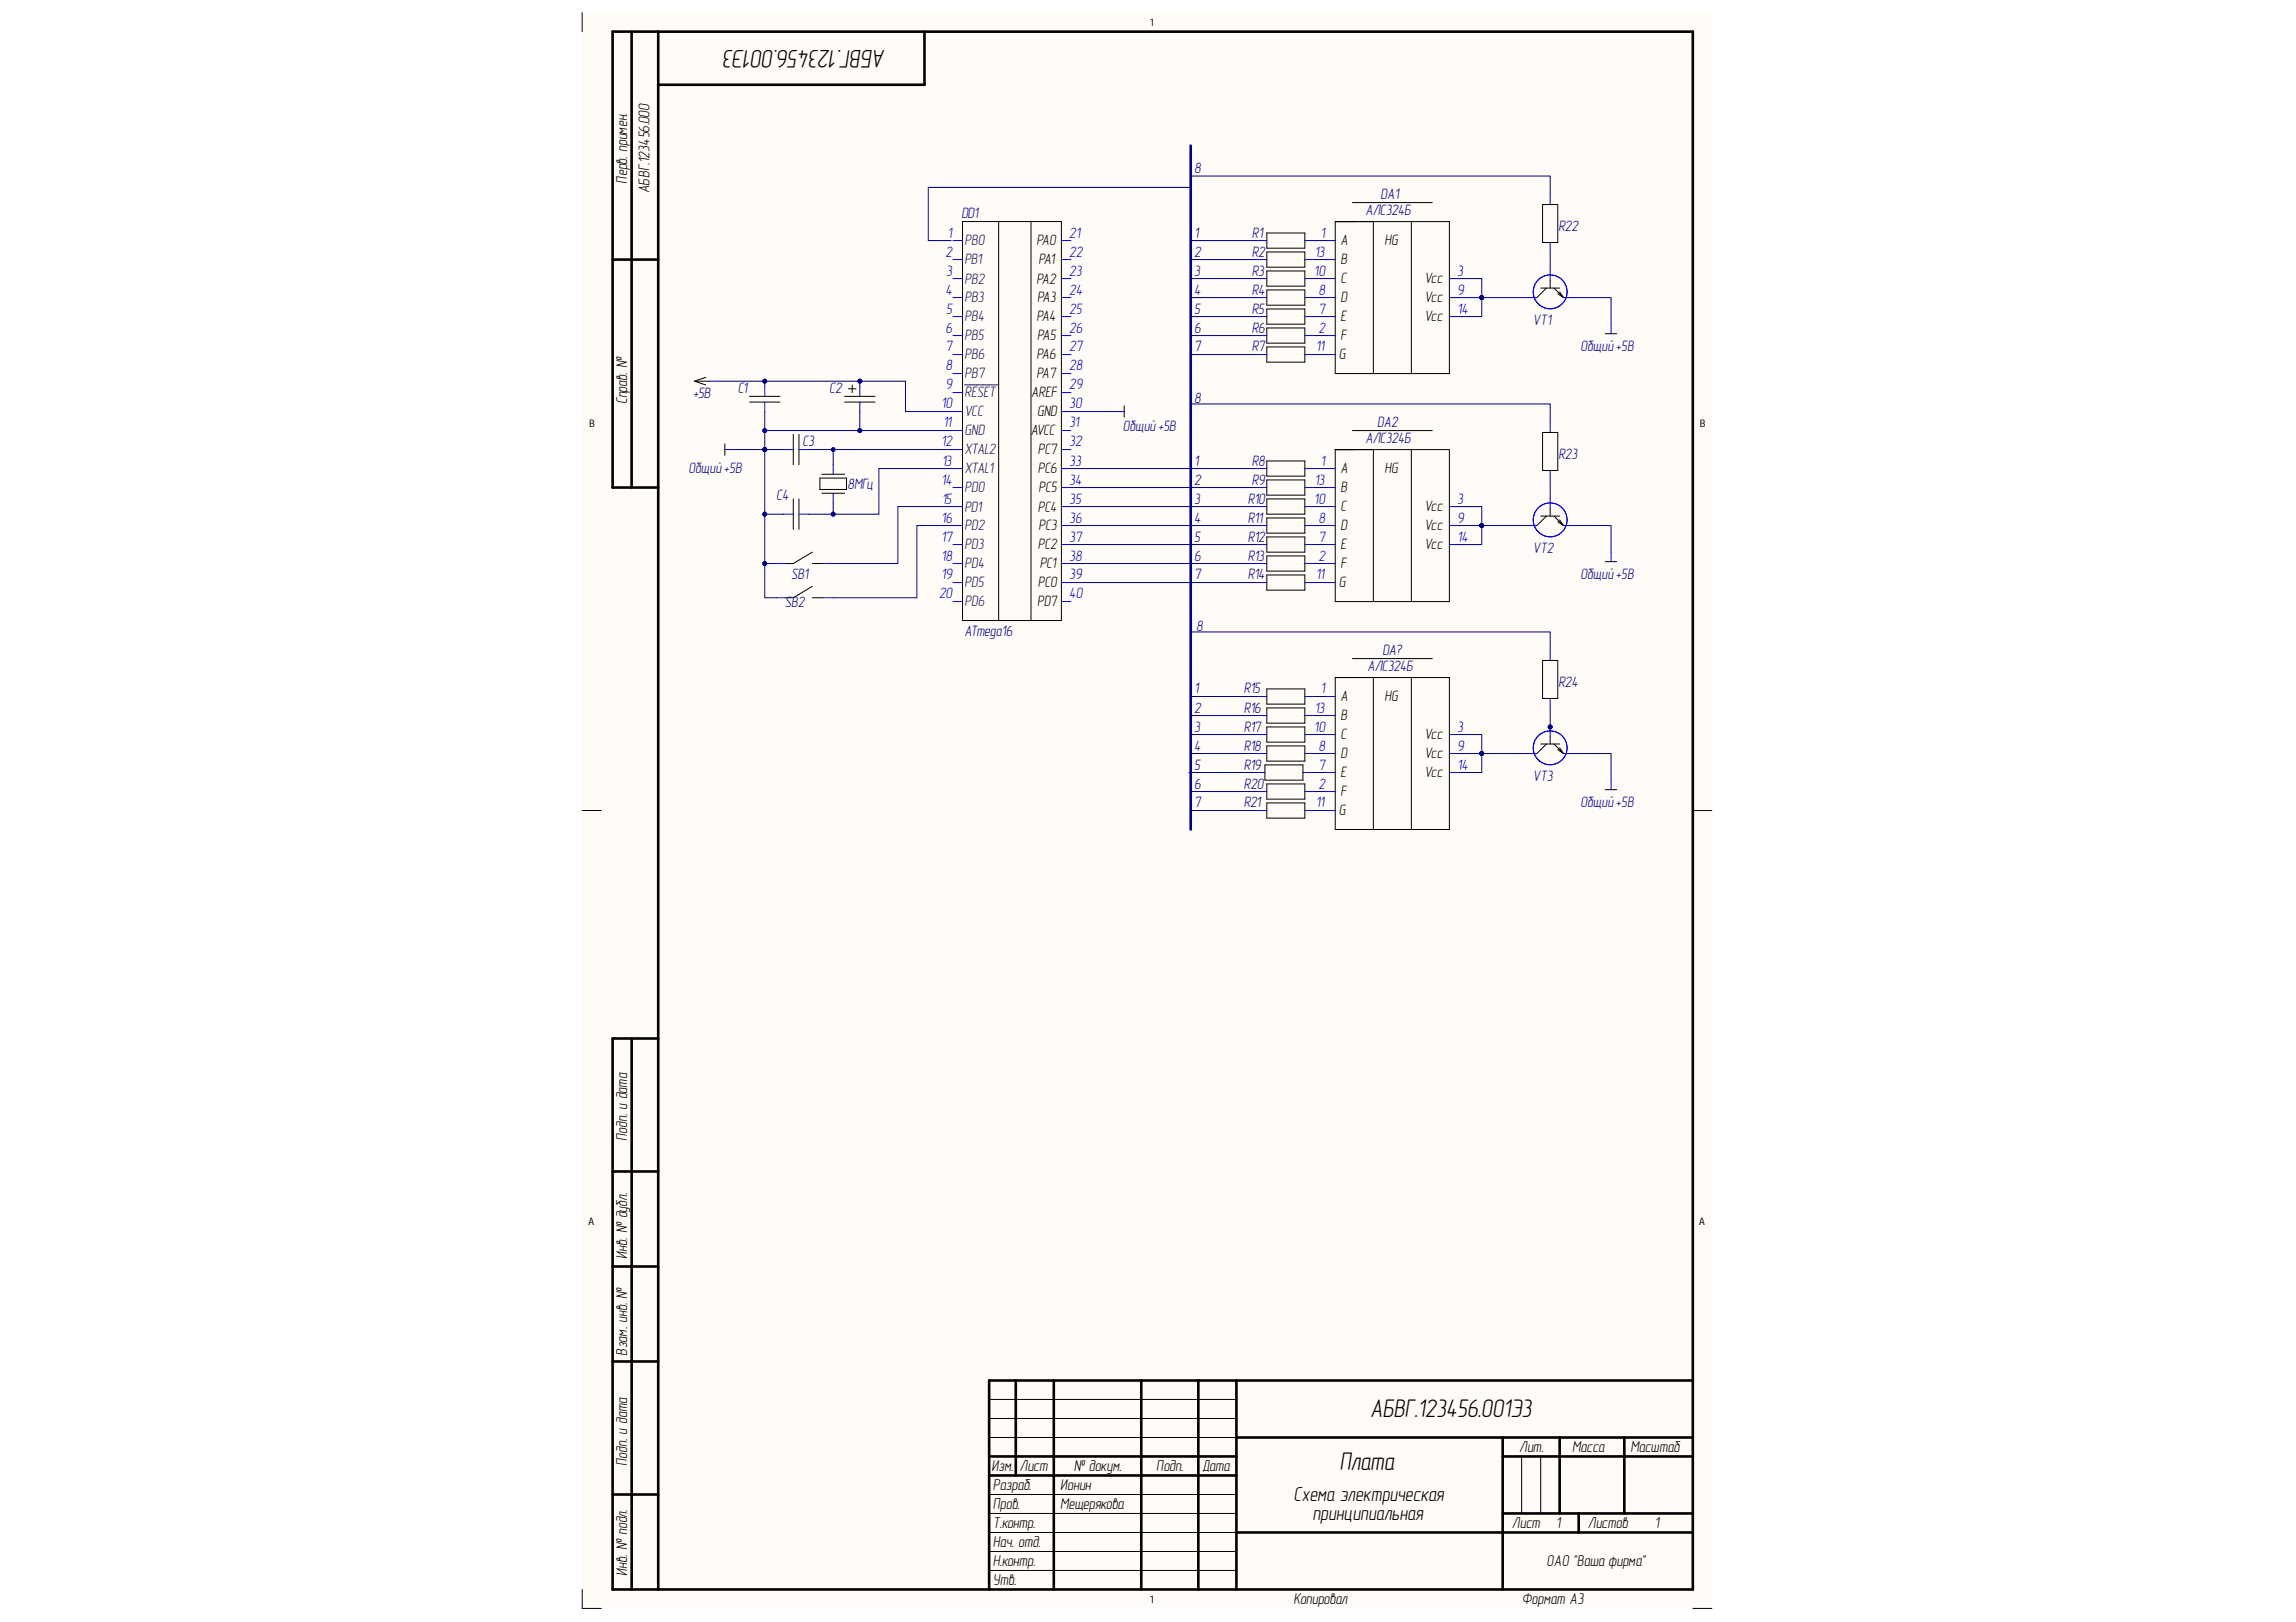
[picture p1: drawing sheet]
<svg xmlns="http://www.w3.org/2000/svg" width="297mm" height="210mm" viewBox="0 0 297 210" stroke-linecap="round" stroke-linejoin="round" font-family="sans-serif">
<defs><g id="words">
<g font-size="3.3">
<text x="114.6" y="6.5" transform="rotate(-180 114.6 6.5)">АБВГ.123456.001Э3</text>
<text x="177.3" y="183.4">АБВГ.123456.001Э3</text>
<text x="173.3" y="190.2">Плата</text>
</g>
<g font-size="2.7">
<text x="167.4" y="194.2">Схема электрическая</text>
<text x="169.8" y="196.6">принципиальная</text>
</g>
<g font-size="2.1">
<text x="81.1" y="23.8" transform="rotate(-90 81.1 23.8)">Перв. примен.</text>
<text x="84" y="25" transform="rotate(-90 84 25)">АБВГ.123456.000</text>
<text x="81.1" y="52.3" transform="rotate(-90 81.1 52.3)">Справ. №</text>
<text x="81.1" y="147.7" transform="rotate(-90 81.1 147.7)">Подп. и дата</text>
<text x="81.1" y="162.9" transform="rotate(-90 81.1 162.9)">Инв. № дубл.</text>
<text x="81.1" y="175.4" transform="rotate(-90 81.1 175.4)">Взам. инв. №</text>
<text x="81.1" y="189.7" transform="rotate(-90 81.1 189.7)">Подп. и дата</text>
<text x="128.3" y="190.3">Изм.</text>
<text x="131.9" y="190.3">Лист</text>
<text x="138.9" y="190.3">№ докум.</text>
<text x="149.6" y="190.3">Подп.</text>
<text x="155.5" y="190.3">Дата</text>
<text x="196.5" y="187.9">Лит.</text>
<text x="203.4" y="187.9">Масса</text>
<text x="210.9" y="187.9">Масштаб</text>
<text x="128.4" y="195.3">Пров.</text>
<text x="128.4" y="197.7">Т.контр.</text>
<text x="128.4" y="192.8">Разраб.</text>
<text x="137.1" y="195.3">Мещерякова</text>
<text x="137.1" y="192.8">Ионин</text>
<text x="195.6" y="197.7">Лист</text>
<text x="201.3" y="197.7">1</text>
<text x="205.4" y="197.7">Листов</text>
<text x="214.1" y="197.7">1</text>
<text x="81.1" y="203.9" transform="rotate(-90 81.1 203.9)">Инв. № подл.</text>
<text x="128.4" y="202.7">Н.контр.</text>
<text x="128.4" y="200.2">Нач. отд.</text>
<text x="200.1" y="202.7">ОАО &quot;Ваша фирма&quot;</text>
<text x="128.4" y="205.1">Утв.</text>
<text x="167.4" y="207.6">Копировал</text>
<text x="196.9" y="207.6">Формат А3</text>
</g>
<g font-size="2" fill="#000080">
<text x="154.5" y="22.4">8</text>
<text x="124.4" y="28.1">DD1</text>
<text x="176.7" y="27.8">АЛС324Б</text>
<text x="178.6" y="25.8">DA1</text>
<text x="201.6" y="29.9">R22</text>
<text x="154.5" y="30.8">1</text>
<text x="154.5" y="33.2">2</text>
<text x="154.5" y="35.7">3</text>
<text x="161.9" y="30.8">R1</text>
<text x="161.9" y="33.2">R2</text>
<text x="161.9" y="35.7">R3</text>
<text x="154.5" y="38.1">4</text>
<text x="154.5" y="40.6">5</text>
<text x="161.9" y="38.1">R4</text>
<text x="161.9" y="40.6">R5</text>
<text x="154.5" y="43">6</text>
<text x="154.5" y="45.5">7</text>
<text x="161.9" y="43">R6</text>
<text x="161.9" y="45.5">R7</text>
<text x="198.3" y="42.1">VT1</text>
<text x="204.5" y="45.5">Общий +5В</text>
<text x="89.7" y="51.6">+5В</text>
<text x="95.4" y="50.9">C1</text>
<text x="107.3" y="50.9">C2</text>
<text x="154.5" y="52.2">8</text>
<text x="103.8" y="57.7">C3</text>
<text x="145.3" y="55.7">Общий +5В</text>
<text x="176.7" y="57.3">АЛС324Б</text>
<text x="178.2" y="55.3">DA2</text>
<text x="201.6" y="59.4">R23</text>
<text x="89.1" y="61.2">Общий +5В</text>
<text x="100.4" y="64.7">C4</text>
<text x="109.7" y="63.3">8МГц</text>
<text x="154.5" y="60.3">1</text>
<text x="154.5" y="62.7">2</text>
<text x="154.5" y="65.2">3</text>
<text x="161.4" y="65.2">R10</text>
<text x="161.9" y="60.3">R8</text>
<text x="161.9" y="62.7">R9</text>
<text x="154.5" y="67.6">4</text>
<text x="154.5" y="70.1">5</text>
<text x="161.4" y="67.6">R11</text>
<text x="161.4" y="70.1">R12</text>
<text x="198.3" y="71.6">VT2</text>
<text x="102.4" y="75">SB1</text>
<text x="154.5" y="72.5">6</text>
<text x="154.5" y="75">7</text>
<text x="161.4" y="72.5">R13</text>
<text x="161.4" y="75">R14</text>
<text x="204.5" y="75">Общий +5В</text>
<text x="101.5" y="78.5">SB2</text>
<text x="124.8" y="82.3">ATmega16</text>
<text x="154.7" y="81.7">8</text>
<text x="154.5" y="89.7">1</text>
<text x="160.9" y="89.7">R15</text>
<text x="176.9" y="86.8">АЛС324Б</text>
<text x="178.9" y="84.8">DA?</text>
<text x="201.6" y="88.9">R24</text>
<text x="154.5" y="92.2">2</text>
<text x="154.5" y="94.7">3</text>
<text x="160.9" y="92.2">R16</text>
<text x="160.9" y="94.7">R17</text>
<text x="154.5" y="97.1">4</text>
<text x="154.5" y="99.6">5</text>
<text x="160.9" y="97.1">R18</text>
<text x="160.9" y="99.6">R19</text>
<text x="198.3" y="101">VT3</text>
<text x="154.5" y="102">6</text>
<text x="154.5" y="104.5">7</text>
<text x="160.9" y="102">R20</text>
<text x="160.9" y="104.5">R21</text>
<text x="204.5" y="104.5">Общий +5В</text>
</g>
<g font-size="2" fill="#00f">
<text x="122.3" y="33.2">2</text>
<text x="122.4" y="35.7">3</text>
<text x="122.6" y="30.8">1</text>
<text x="138.3" y="30.8">21</text>
<text x="138.3" y="33.2">22</text>
<text x="138.3" y="35.7">23</text>
<text x="170" y="35.7">10</text>
<text x="170.1" y="33.2">13</text>
<text x="170.8" y="30.8">1</text>
<text x="188.5" y="35.7">3</text>
<text x="122.3" y="38.1">4</text>
<text x="122.4" y="40.6">5</text>
<text x="138.3" y="38.1">24</text>
<text x="138.3" y="40.6">25</text>
<text x="170.6" y="38.1">8</text>
<text x="170.6" y="40.6">7</text>
<text x="188.5" y="38.1">9</text>
<text x="188.5" y="40.6">14</text>
<text x="122.3" y="43">6</text>
<text x="122.3" y="45.5">7</text>
<text x="122.3" y="47.9">8</text>
<text x="138.3" y="43">26</text>
<text x="138.3" y="45.5">27</text>
<text x="138.3" y="47.9">28</text>
<text x="170.2" y="45.5">11</text>
<text x="170.6" y="43">2</text>
<text x="121.7" y="52.8">10</text>
<text x="122.3" y="50.4">9</text>
<text x="138.3" y="50.4">29</text>
<text x="138.3" y="52.8">30</text>
<text x="121.7" y="57.7">12</text>
<text x="122" y="55.3">11</text>
<text x="138.3" y="55.3">31</text>
<text x="138.3" y="57.7">32</text>
<text x="121.7" y="62.7">14</text>
<text x="121.8" y="60.3">13</text>
<text x="121.8" y="65.2">15</text>
<text x="138.3" y="60.3">33</text>
<text x="138.3" y="62.7">34</text>
<text x="138.3" y="65.2">35</text>
<text x="170" y="65.2">10</text>
<text x="170.1" y="62.7">13</text>
<text x="170.8" y="60.3">1</text>
<text x="188.5" y="65.2">3</text>
<text x="121.7" y="67.6">16</text>
<text x="121.7" y="70.1">17</text>
<text x="138.3" y="67.6">36</text>
<text x="138.3" y="70.1">37</text>
<text x="170.6" y="67.6">8</text>
<text x="170.6" y="70.1">7</text>
<text x="188.5" y="67.6">9</text>
<text x="188.5" y="70.1">14</text>
<text x="121.5" y="77.4">20</text>
<text x="121.7" y="72.5">18</text>
<text x="121.7" y="75">19</text>
<text x="138.3" y="72.5">38</text>
<text x="138.3" y="75">39</text>
<text x="138.3" y="77.4">40</text>
<text x="170.2" y="75">11</text>
<text x="170.6" y="72.5">2</text>
<text x="170.8" y="89.7">1</text>
<text x="170" y="94.7">10</text>
<text x="170.1" y="92.2">13</text>
<text x="188.5" y="94.7">3</text>
<text x="170.6" y="97.1">8</text>
<text x="170.6" y="99.6">7</text>
<text x="188.5" y="97.1">9</text>
<text x="188.5" y="99.6">14</text>
<text x="170.2" y="104.5">11</text>
<text x="170.6" y="102">2</text>
</g>
<g font-size="2" fill="#20124d">
<text x="124.8" y="31.7">PB0</text>
<text x="124.8" y="34.2">PB1</text>
<text x="124.8" y="36.7">PB2</text>
<text x="124.8" y="39.1">PB3</text>
<text x="124.8" y="41.6">PB4</text>
<text x="124.8" y="44">PB5</text>
<text x="124.8" y="46.5">PB6</text>
<text x="124.8" y="48.9">PB7</text>
<text x="124.8" y="51.4">RESET</text>
<text x="124.8" y="53.9">VCC</text>
<text x="124.8" y="56.3">GND</text>
<text x="124.8" y="58.8">XTAL2</text>
<text x="124.8" y="61.2">XTAL1</text>
<text x="124.8" y="63.7">PD0</text>
<text x="124.8" y="66.2">PD1</text>
<text x="124.8" y="68.6">PD2</text>
<text x="124.8" y="71.1">PD3</text>
<text x="124.8" y="73.6">PD4</text>
<text x="124.8" y="76">PD5</text>
<text x="124.8" y="78.5">PD6</text>
</g>
<g font-size="2">
<text x="134.1" y="31.7">PA0</text>
<text x="134.4" y="34.2">PA1</text>
<text x="173.4" y="31.7">A</text>
<text x="173.4" y="34.2">B</text>
<text x="179.1" y="31.7">HG</text>
<text x="134.1" y="36.7">PA2</text>
<text x="134.1" y="41.6">PA4</text>
<text x="134.2" y="39.1">PA3</text>
<text x="173.4" y="36.6">C</text>
<text x="173.4" y="39.1">D</text>
<text x="173.4" y="41.6">E</text>
<text x="184.3" y="39.1">Vcc</text>
<text x="184.3" y="36.6">Vcc</text>
<text x="184.3" y="41.6">Vcc</text>
<text x="134.1" y="46.5">PA6</text>
<text x="134.2" y="44">PA5</text>
<text x="173.2" y="46.5">G</text>
<text x="173.4" y="44">F</text>
<text x="133.4" y="51.4">AREF</text>
<text x="134.1" y="48.9">PA7</text>
<text x="134.2" y="53.9">GND</text>
<text x="133.3" y="56.3">AVCC</text>
<text x="134.3" y="58.8">PC7</text>
<text x="134.3" y="61.2">PC6</text>
<text x="134.4" y="63.7">PC5</text>
<text x="173.4" y="61.2">A</text>
<text x="173.4" y="63.7">B</text>
<text x="179.1" y="61.2">HG</text>
<text x="134.3" y="66.2">PC4</text>
<text x="134.3" y="71.1">PC2</text>
<text x="134.4" y="68.6">PC3</text>
<text x="173.4" y="66.1">C</text>
<text x="173.4" y="68.6">D</text>
<text x="173.4" y="71">E</text>
<text x="184.3" y="68.6">Vcc</text>
<text x="184.3" y="66.1">Vcc</text>
<text x="184.3" y="71">Vcc</text>
<text x="134.3" y="76">PC0</text>
<text x="134.5" y="73.6">PC1</text>
<text x="173.2" y="76">G</text>
<text x="173.4" y="73.6">F</text>
<text x="134.2" y="78.5">PD7</text>
<text x="173.4" y="90.7">A</text>
<text x="173.4" y="93.2">B</text>
<text x="173.4" y="95.6">C</text>
<text x="179.1" y="90.7">HG</text>
<text x="184.3" y="95.6">Vcc</text>
<text x="173.4" y="98.1">D</text>
<text x="173.4" y="100.5">E</text>
<text x="184.3" y="98.1">Vcc</text>
<text x="184.3" y="100.5">Vcc</text>
<text x="173.2" y="105.5">G</text>
<text x="173.4" y="103.1">F</text>
</g>
<g font-size="1.4">
<text x="148.7" y="3.4">1</text>
<text x="76.2" y="55.3">B</text>
<text x="219.9" y="55.3">B</text>
<text x="76.1" y="158.5">A</text>
<text x="219.8" y="158.5">A</text>
<text x="148.7" y="207.4">1</text>
</g>
</g></defs>
<g fill="#fffcf8">
<path d="M75.3 1.6h146.2v206.5h-146.2z" fill-rule="evenodd"/>
<path d="M77.8 4.1h141.2v201.6h-141.2z" fill-rule="evenodd"/>
</g>
<g fill="none" stroke="#000" stroke-width=".13">
<path d="M75.3 1.6v2.5M124.5 28.7h12.8v51.6h-12.8zM129.2 28.7v51.6M133.4 28.7v51.6M163.9 30.2h4.9v1.9h-4.9zM163.9 32.6h4.9v2h-4.9zM163.9 35.1h4.9v1.9h-4.9zM163.9 37.5h4.9v2h-4.9zM163.9 40h4.9v2h-4.9zM172.7 28.7h14.8v19.6h-14.8zM175 26.2h10.3M177.7 28.7v19.6"/>
<path d="M182.6 28.7v19.6M199.3 37.3h2.5M199.6 26.5h1.9v4.9h-1.9zM200.1 37.3l-1.3 1.2M200.5 36.3v1M201 37.3l1.3 1.2M201.5 38l.8 .5M201.8 37.8l.5 .7M90.1 49.3h1.7M91.3 48.8l-1.5 .5 1.5 .5M93.8 57.4v1.5M97 51.3h3.9"/>
<path d="M97 52h3.9M102.6 56.2v3.9M103.4 56.2v3.9M109.3 51.3h3.9M109.3 52h3.9M109.8 50.3h.9M110.3 49.8v1M145.4 52.5v1.5M163.9 42.4h4.9v2h-4.9zM163.9 44.9h4.9v2h-4.9zM163.9 59.7h4.9v1.9h-4.9zM172.7 58.2h14.8v19.7l-14.8-.1z"/>
<path d="M175 55.7h10.3M177.7 58.2v19.7M182.6 58.2v19.7M207.7 43.2h1.5M102.6 64.6v3.9M103.4 64.6v3.9M105.1 71.5l-1.8 1.1a1.99 1.99 0 0 1-1.7 .3M105.1 75.9l-1.8 1.1a1.95 1.95 0 0 1-1.7 .4M105.1 72.9h1.5M105.1 77.4h1.5M106.1 61.9h3.4v1.4h-3.4zM106.3 61.4h3"/>
<path d="M106.3 63.8h3M163.9 62.1h4.9v2h-4.9zM163.9 64.6h4.9v1.9h-4.9zM163.9 67h4.9v2h-4.9zM163.9 69.5h4.9v2h-4.9zM163.9 71.9h4.9v2h-4.9zM163.9 74.4h4.9v2h-4.9zM199.3 66.8h2.5M200.1 66.8l-1.3 1.2M200.5 65.8v1M201 66.8l1.3 1.2M201.5 67.5l.8 .5"/>
<path d="M201.8 67.3l.5 .7M207.7 72.7h1.5M163.6 99h5v2h-5zM163.9 89.2h4.9v1.9h-4.9zM163.9 91.6h4.9v2h-4.9zM163.9 94.1h4.9v1.9h-4.9zM163.9 96.5h4.9v2h-4.9zM172.7 87.7h14.8v19.6h-14.8zM175 85.2h10.3M177.7 87.7v19.6M182.6 87.7v19.6M199.3 96.3h2.5"/>
<path d="M200.1 96.3l-1.3 1.2M200.5 95.3v1M201 96.3l1.3 1.2M201.5 97l.8 .5M201.8 96.8l.5 .7M75.3 104.9h2.5M163.9 101.5h4.9v1.9h-4.9zM163.9 103.9h4.9v2h-4.9zM207.7 102.2h1.5M219 104.9h2.5M128 198.3h32M128 195.9h32"/>
<path d="M128 193.4h32M128 186h32M128 183.6h32M128 181.1h32M196.9 188.5v7.4M199.3 188.5v7.4M75.3 205.7v2.4h2.5M128 203.2h32M128 200.8h32M219 208.1h2.5"/>
</g>
<g fill="none" stroke="#000" stroke-width=".34">
<path d="M81.7 4.1v59M85.2 4.1h-5.9v59h5.9M119.6 4.1v6.9h-34.4M79.3 33.6h5.9M81.7 134.4v71.3M85.2 134.4h-5.9v71.3h139.7v-201.6h-133.8v201.6M79.3 151.6h5.9M79.3 176.2h5.9M79.3 163.9h5.9M131.4 178.7v12.2M136.3 178.7v27M147.6 178.7v27"/>
<path d="M155 178.7v27M160 178.7v27M219 178.7h-91v27M79.3 193.4h5.9M128 188.5h32M128 190.9h32M160 186h59M160 198.3h59M194.4 188.5h24.6M194.4 186v19.7M194.4 195.9h24.6M201.8 186v9.9"/>
<path d="M204.2 195.9v2.4M210.1 186v9.9"/>
</g>
<g fill="none" stroke="#00f" stroke-width=".13">
<path d="M123.3 31.1h1.2M123.3 33.6h1.2M123.3 36h1.2M123.3 38.5h1.2M137.3 31.1h1.2M137.3 33.6h1.2M137.3 36h1.2M137.3 38.5h1.2M162.7 31.1h1.2M162.7 33.6h1.2M162.7 36h1.2M162.7 38.5h1.2"/>
<path d="M168.8 31.1h1.2M168.8 33.6h1.2M168.8 36h1.2M168.8 38.5h1.2M171.5 31.1h1.2M171.5 33.6h1.2M171.5 36h1.2M171.5 38.5h1.2M187.5 36.1h1.2M187.5 38.5h1.2M197.6 38.5h1.2M200.5 25.2v1.3"/>
<path d="M200.5 31.4v1.2M200.5 35.1v1.2M202.3 38.5h1.2M91.8 49.3h1.2M93.8 58.2h1.2M98.9 50.1v1.2M98.9 52v1.3M101.4 58.2h1.2M103.4 58.2h1.2M111.2 50.1v1.2M111.2 52v1.3M123.3 41h1.2"/>
<path d="M123.3 43.4h1.2M123.3 45.9h1.2M123.3 48.3h1.2M123.3 50.8h1.2M123.3 53.3h1.2M123.3 55.7h1.2M123.3 58.2h1.2M137.3 41h1.2M137.3 43.4h1.2M137.3 45.9h1.2M137.3 48.3h1.2M137.3 50.8h1.2"/>
<path d="M137.3 53.3h1.2M137.3 55.7h1.2M137.3 58.2h1.2M144.2 53.3h1.2M162.7 41h1.2M162.7 43.4h1.2M162.7 45.9h1.2M168.8 41h1.2M168.8 43.4h1.2M168.8 45.9h1.2M171.5 41h1.2M171.5 43.4h1.2"/>
<path d="M171.5 45.9h1.2M187.5 41h1.2M208.4 42v1.2M100.4 72.9h1.2M100.4 77.4h1.2M101.4 66.5h1.2M103.4 66.5h1.2M106.6 72.9h1.2M106.6 77.4h1.2M107.8 60.1v1.3M107.8 63.8v1.3M123.3 60.6h1.2"/>
<path d="M123.3 63.1h1.2M123.3 65.6h1.2M123.3 68h1.2M123.3 70.5h1.2M123.3 72.9h1.2M123.3 75.4h1.2M123.3 77.8h1.2M137.3 60.6h1.2M137.3 63.1h1.2M137.3 65.6h1.2M137.3 68h1.2M137.3 70.5h1.2"/>
<path d="M137.3 72.9h1.2M137.3 75.4h1.2M137.3 77.8h1.2M162.7 60.6h1.2M162.7 63.1h1.2M162.7 65.6h1.2M162.7 68h1.2M162.7 70.5h1.2M162.7 72.9h1.2M162.7 75.4h1.2M168.8 60.6h1.2M168.8 63.1h1.2"/>
<path d="M168.8 65.6h1.2M168.8 68h1.2M168.8 70.5h1.2M168.8 72.9h1.2M168.8 75.4h1.2M171.5 60.6h1.2M171.5 63.1h1.2M171.5 65.6h1.2M171.5 68h1.2M171.5 70.5h1.2M171.5 72.9h1.2M171.5 75.4h1.2"/>
<path d="M187.5 65.6h1.2M187.5 68h1.2M187.5 70.5h1.2M197.6 68h1.2M200.5 64.6v1.2M202.3 68h1.2M208.4 71.5v1.2M162.4 100h1.2M162.7 90.1h1.2M162.7 92.6h1.2M162.7 95.1h1.2M162.7 97.5h1.2"/>
<path d="M168.6 100h1.2M168.8 90.1h1.2M168.8 92.6h1.2M168.8 95.1h1.2M168.8 97.5h1.2M171.5 90.1h1.2M171.5 92.6h1.2M171.5 95.1h1.2M171.5 97.5h1.2M171.5 100h1.2M187.5 95.1h1.2M187.5 97.5h1.2"/>
<path d="M187.5 100h1.2M197.6 97.5h1.2M200.5 94.1v1.2M202.3 97.5h1.2M162.7 102.4h1.2M162.7 104.9h1.2M168.8 102.4h1.2M168.8 104.9h1.2M171.5 102.4h1.2M171.5 104.9h1.2M208.4 101v1.2"/>
<circle cx="200.5" cy="37.8" r="2.19"/>
<circle cx="200.6" cy="37.8" r="2.19"/>
<circle cx="200.5" cy="67.3" r="2.19"/>
<circle cx="200.6" cy="67.3" r="2.19"/>
<circle cx="200.5" cy="96.8" r="2.19"/>
<circle cx="200.6" cy="96.8" r="2.19"/>
</g>
<path d="M124.8 49.8h4.3" fill="none" stroke="#20124d" stroke-width=".13"/>
<path d="M111.2 49.3h-12.3v.8" fill="none" stroke="#000080" stroke-width=".13"/>
<circle cx="111.2" cy="49.3" r=".25" fill="#000080"/>
<circle cx="111.2" cy="49.3" r=".25" fill="none" stroke="#000080" stroke-width=".13"/>
<circle cx="98.9" cy="49.3" r=".25" fill="#000080"/>
<g fill="none" stroke="#000080" stroke-width=".13">
<path d="M111.2 50.1v-.8h5.9v4h6.2"/>
<circle cx="98.9" cy="49.3" r=".25"/>
</g>
<circle cx="111.2" cy="49.3" r=".25" fill="#000080"/>
<g fill="none" stroke="#000080" stroke-width=".13">
<path d="M111.2 53.3v2.4h12.1"/>
<circle cx="111.2" cy="49.3" r=".25"/>
</g>
<circle cx="111.2" cy="55.7" r=".25" fill="#000080"/>
<g fill="none" stroke="#000080" stroke-width=".13">
<path d="M101.4 58.2h-2.5v14.7h1.5M104.6 58.2h18.7"/>
<circle cx="111.2" cy="55.7" r=".25"/>
</g>
<circle cx="98.9" cy="58.2" r=".25" fill="#000080"/>
<circle cx="98.9" cy="58.2" r=".25" fill="none" stroke="#000080" stroke-width=".13"/>
<circle cx="98.9" cy="66.5" r=".25" fill="#000080"/>
<circle cx="98.9" cy="66.5" r=".25" fill="none" stroke="#000080" stroke-width=".13"/>
<circle cx="98.9" cy="72.9" r=".25" fill="#000080"/>
<g fill="none" stroke="#000080" stroke-width=".13">
<path d="M98.9 66.5h2.5"/>
<circle cx="98.9" cy="72.9" r=".25"/>
</g>
<circle cx="98.9" cy="66.5" r=".25" fill="#000080"/>
<g fill="none" stroke="#000080" stroke-width=".13">
<path d="M107.8 58.2v1.9"/>
<circle cx="98.9" cy="66.5" r=".25"/>
</g>
<circle cx="107.8" cy="58.2" r=".25" fill="#000080"/>
<g fill="none" stroke="#000080" stroke-width=".13">
<path d="M123.3 60.6h-9.6v5.9h-9.1"/>
<circle cx="107.8" cy="58.2" r=".25"/>
</g>
<circle cx="107.8" cy="66.5" r=".25" fill="#000080"/>
<g fill="none" stroke="#000080" stroke-width=".13">
<path d="M107.8 65.1v1.4"/>
<circle cx="107.8" cy="66.5" r=".25"/>
</g>
<circle cx="107.8" cy="66.5" r=".25" fill="#000080"/>
<g fill="none" stroke="#000080" stroke-width=".13">
<path d="M93 49.3h5.9"/>
<circle cx="107.8" cy="66.5" r=".25"/>
</g>
<circle cx="98.9" cy="49.3" r=".25" fill="#000080"/>
<g fill="none" stroke="#000080" stroke-width=".13">
<path d="M154 24.5v-.3h-33.9v6.9h2.9M138.5 53.3h5.7M138.5 60.6h24.2M191.7 68v2.5h-3"/>
<circle cx="98.9" cy="49.3" r=".25"/>
</g>
<circle cx="191.7" cy="68" r=".25" fill="#000080"/>
<g fill="none" stroke="#000080" stroke-width=".13">
<path d="M170 60.6h1.5M170 63.1h1.5M170 65.6h1.5M170 68h1.5M170 72.9h1.5M170 75.4h1.5M170 70.5h1.5M188.7 68h3"/>
<circle cx="191.7" cy="68" r=".25"/>
</g>
<circle cx="191.7" cy="68" r=".25" fill="#000080"/>
<g fill="none" stroke="#000080" stroke-width=".13">
<path d="M191.7 68h5.9M200.5 62.1v2.5M203.5 68h4.9v3.5"/>
<circle cx="191.7" cy="68" r=".25"/>
</g>
<circle cx="191.7" cy="68" r=".25" fill="#000080"/>
<g fill="none" stroke="#000080" stroke-width=".13">
<path d="M188.7 65.6h3v2.4"/>
<circle cx="191.7" cy="68" r=".25"/>
</g>
<circle cx="191.7" cy="68" r=".25" fill="#000080"/>
<g fill="none" stroke="#000080" stroke-width=".13">
<path d="M191.7 38.5v2.5h-3"/>
<circle cx="191.7" cy="68" r=".25"/>
</g>
<circle cx="191.7" cy="38.5" r=".25" fill="#000080"/>
<g fill="none" stroke="#000080" stroke-width=".13">
<path d="M170 31.1h1.5M170 33.6h1.5M170 36h1.5M170 38.5h1.5M188.7 38.5h3M170 41h1.5M170 43.4h1.5M170 45.9h1.5"/>
<circle cx="191.7" cy="38.5" r=".25"/>
</g>
<circle cx="191.7" cy="38.5" r=".25" fill="#000080"/>
<g fill="none" stroke="#000080" stroke-width=".13">
<path d="M191.7 38.5h5.9M200.5 32.6v2.5M203.5 38.5h4.9v3.5"/>
<circle cx="191.7" cy="38.5" r=".25"/>
</g>
<circle cx="191.7" cy="38.5" r=".25" fill="#000080"/>
<g fill="none" stroke="#000080" stroke-width=".13">
<path d="M188.7 36.1h3v2.4"/>
<circle cx="191.7" cy="38.5" r=".25"/>
</g>
<circle cx="191.7" cy="38.5" r=".25" fill="#000080"/>
<g fill="none" stroke="#000080" stroke-width=".13">
<path d="M191.7 97.5v2.5h-3"/>
<circle cx="191.7" cy="38.5" r=".25"/>
</g>
<circle cx="191.7" cy="97.5" r=".25" fill="#000080"/>
<g fill="none" stroke="#000080" stroke-width=".13">
<path d="M169.8 100h1.7M170 90.1h1.5M170 92.6h1.5M170 95.1h1.5M170 97.5h1.5M188.7 97.5h3M170 102.4h1.5M170 104.9h1.5"/>
<circle cx="191.7" cy="97.5" r=".25"/>
</g>
<circle cx="191.7" cy="97.5" r=".25" fill="#000080"/>
<g fill="none" stroke="#000080" stroke-width=".13">
<path d="M191.7 97.5h5.9M203.5 97.5h4.9v3.5"/>
<circle cx="191.7" cy="97.5" r=".25"/>
</g>
<circle cx="191.7" cy="97.5" r=".25" fill="#000080"/>
<g fill="none" stroke="#000080" stroke-width=".13">
<path d="M188.7 95.1h3v2.4"/>
<circle cx="191.7" cy="97.5" r=".25"/>
</g>
<circle cx="191.7" cy="97.5" r=".25" fill="#000080"/>
<g fill="none" stroke="#000080" stroke-width=".13">
<path d="M154 31.1h8.7M154 33.6h8.7M154 36h8.7M154 38.5h8.7M111.2 55.7h-12.3v2.5M154 41h8.7M154 43.4h8.7M154 45.9h8.7"/>
<circle cx="191.7" cy="97.5" r=".25"/>
</g>
<circle cx="98.9" cy="58.2" r=".25" fill="#000080"/>
<circle cx="98.9" cy="58.2" r=".25" fill="none" stroke="#000080" stroke-width=".13"/>
<circle cx="98.9" cy="58.2" r=".25" fill="#000080"/>
<circle cx="98.9" cy="58.2" r=".25" fill="none" stroke="#000080" stroke-width=".13"/>
<circle cx="98.9" cy="55.7" r=".25" fill="#000080"/>
<circle cx="98.9" cy="55.7" r=".25" fill="none" stroke="#000080" stroke-width=".13"/>
<circle cx="111.2" cy="55.7" r=".25" fill="#000080"/>
<g fill="none" stroke="#000080" stroke-width=".13">
<path d="M154 22.8h46.5v2.4M154 52.3h46.5v2.4M98.9 72.9v4.5h1.5M153.8 100h8.6M154 90.1h8.7M154 92.6h8.7M154 95.1h8.7M154 97.5h8.7M154 81.8h46.5v2.4M154 102.4h8.7M154 104.9h8.7"/>
<circle cx="111.2" cy="55.7" r=".25"/>
</g>
<circle cx="98.9" cy="72.9" r=".25" fill="#000080"/>
<g fill="none" stroke="#000080" stroke-width=".13">
<path d="M95 58.2h3.9M123.3 65.6h-7.1v7.3h-8.4M123.3 68h-4.7v9.4h-10.8"/>
<circle cx="98.9" cy="72.9" r=".25"/>
</g>
<circle cx="98.9" cy="58.2" r=".25" fill="#000080"/>
<g fill="none" stroke="#000080" stroke-width=".13">
<path d="M98.9 53.3v2.4"/>
<circle cx="98.9" cy="58.2" r=".25"/>
</g>
<circle cx="98.9" cy="55.7" r=".25" fill="#000080"/>
<circle cx="98.9" cy="55.7" r=".25" fill="none" stroke="#000080" stroke-width=".13"/>
<path d="M200.5 54.7v1.3M200.5 60.9v1.2M200.5 84.2v1.3M200.5 90.4v1.2" fill="none" stroke="#00f" stroke-width=".13"/>
<path d="M199.6 56h1.9v4.9h-1.9zM199.6 85.5h1.9v4.9h-1.9z" fill="none" stroke="#000" stroke-width=".13"/>
<circle cx="200.5" cy="94.1" r=".25" fill="#000080"/>
<g fill="none" stroke="#000080" stroke-width=".13">
<path d="M200.5 91.6v2.5"/>
<circle cx="200.5" cy="94.1" r=".25"/>
</g>
<circle cx="200.5" cy="94.1" r=".25" fill="#000080"/>
<g fill="none" stroke="#000080" stroke-width=".13">
<path d="M138.5 63.1h24.2M138.5 65.6h24.2M138.5 68h24.2M138.5 70.5h24.2M138.5 72.9h24.2M138.5 75.4h24.2"/>
<circle cx="200.5" cy="94.1" r=".25"/>
</g>
<path d="M154 18.8v88.5" fill="none" stroke="#000080" stroke-width=".34"/>
<use href="#words"/>
</svg>
